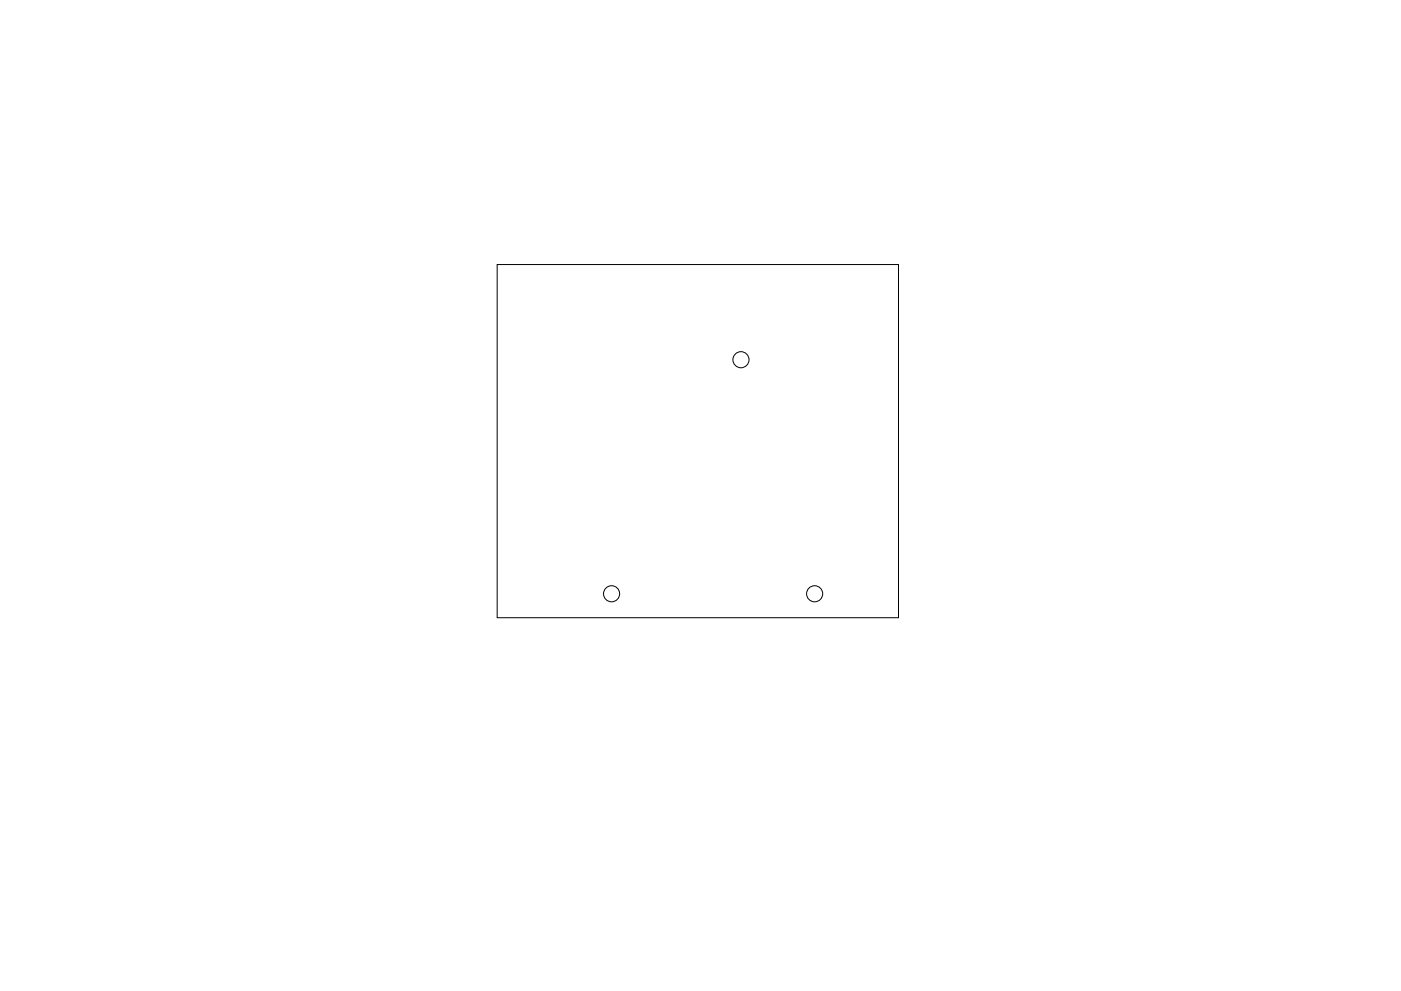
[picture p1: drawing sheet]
<svg xmlns="http://www.w3.org/2000/svg" width="297mm" height="210mm" viewBox="0 0 297 210" stroke-linecap="round" stroke-linejoin="round" font-family="sans-serif">
<g fill="none" stroke="#000" stroke-width=".21">
<path d="M105.4 56.1h85.1v75h-85.1z"/>
<circle cx="157.1" cy="76.3" r="1.71"/>
<circle cx="129.7" cy="126" r="1.71"/>
<circle cx="172.7" cy="126" r="1.71"/>
</g>
</svg>
